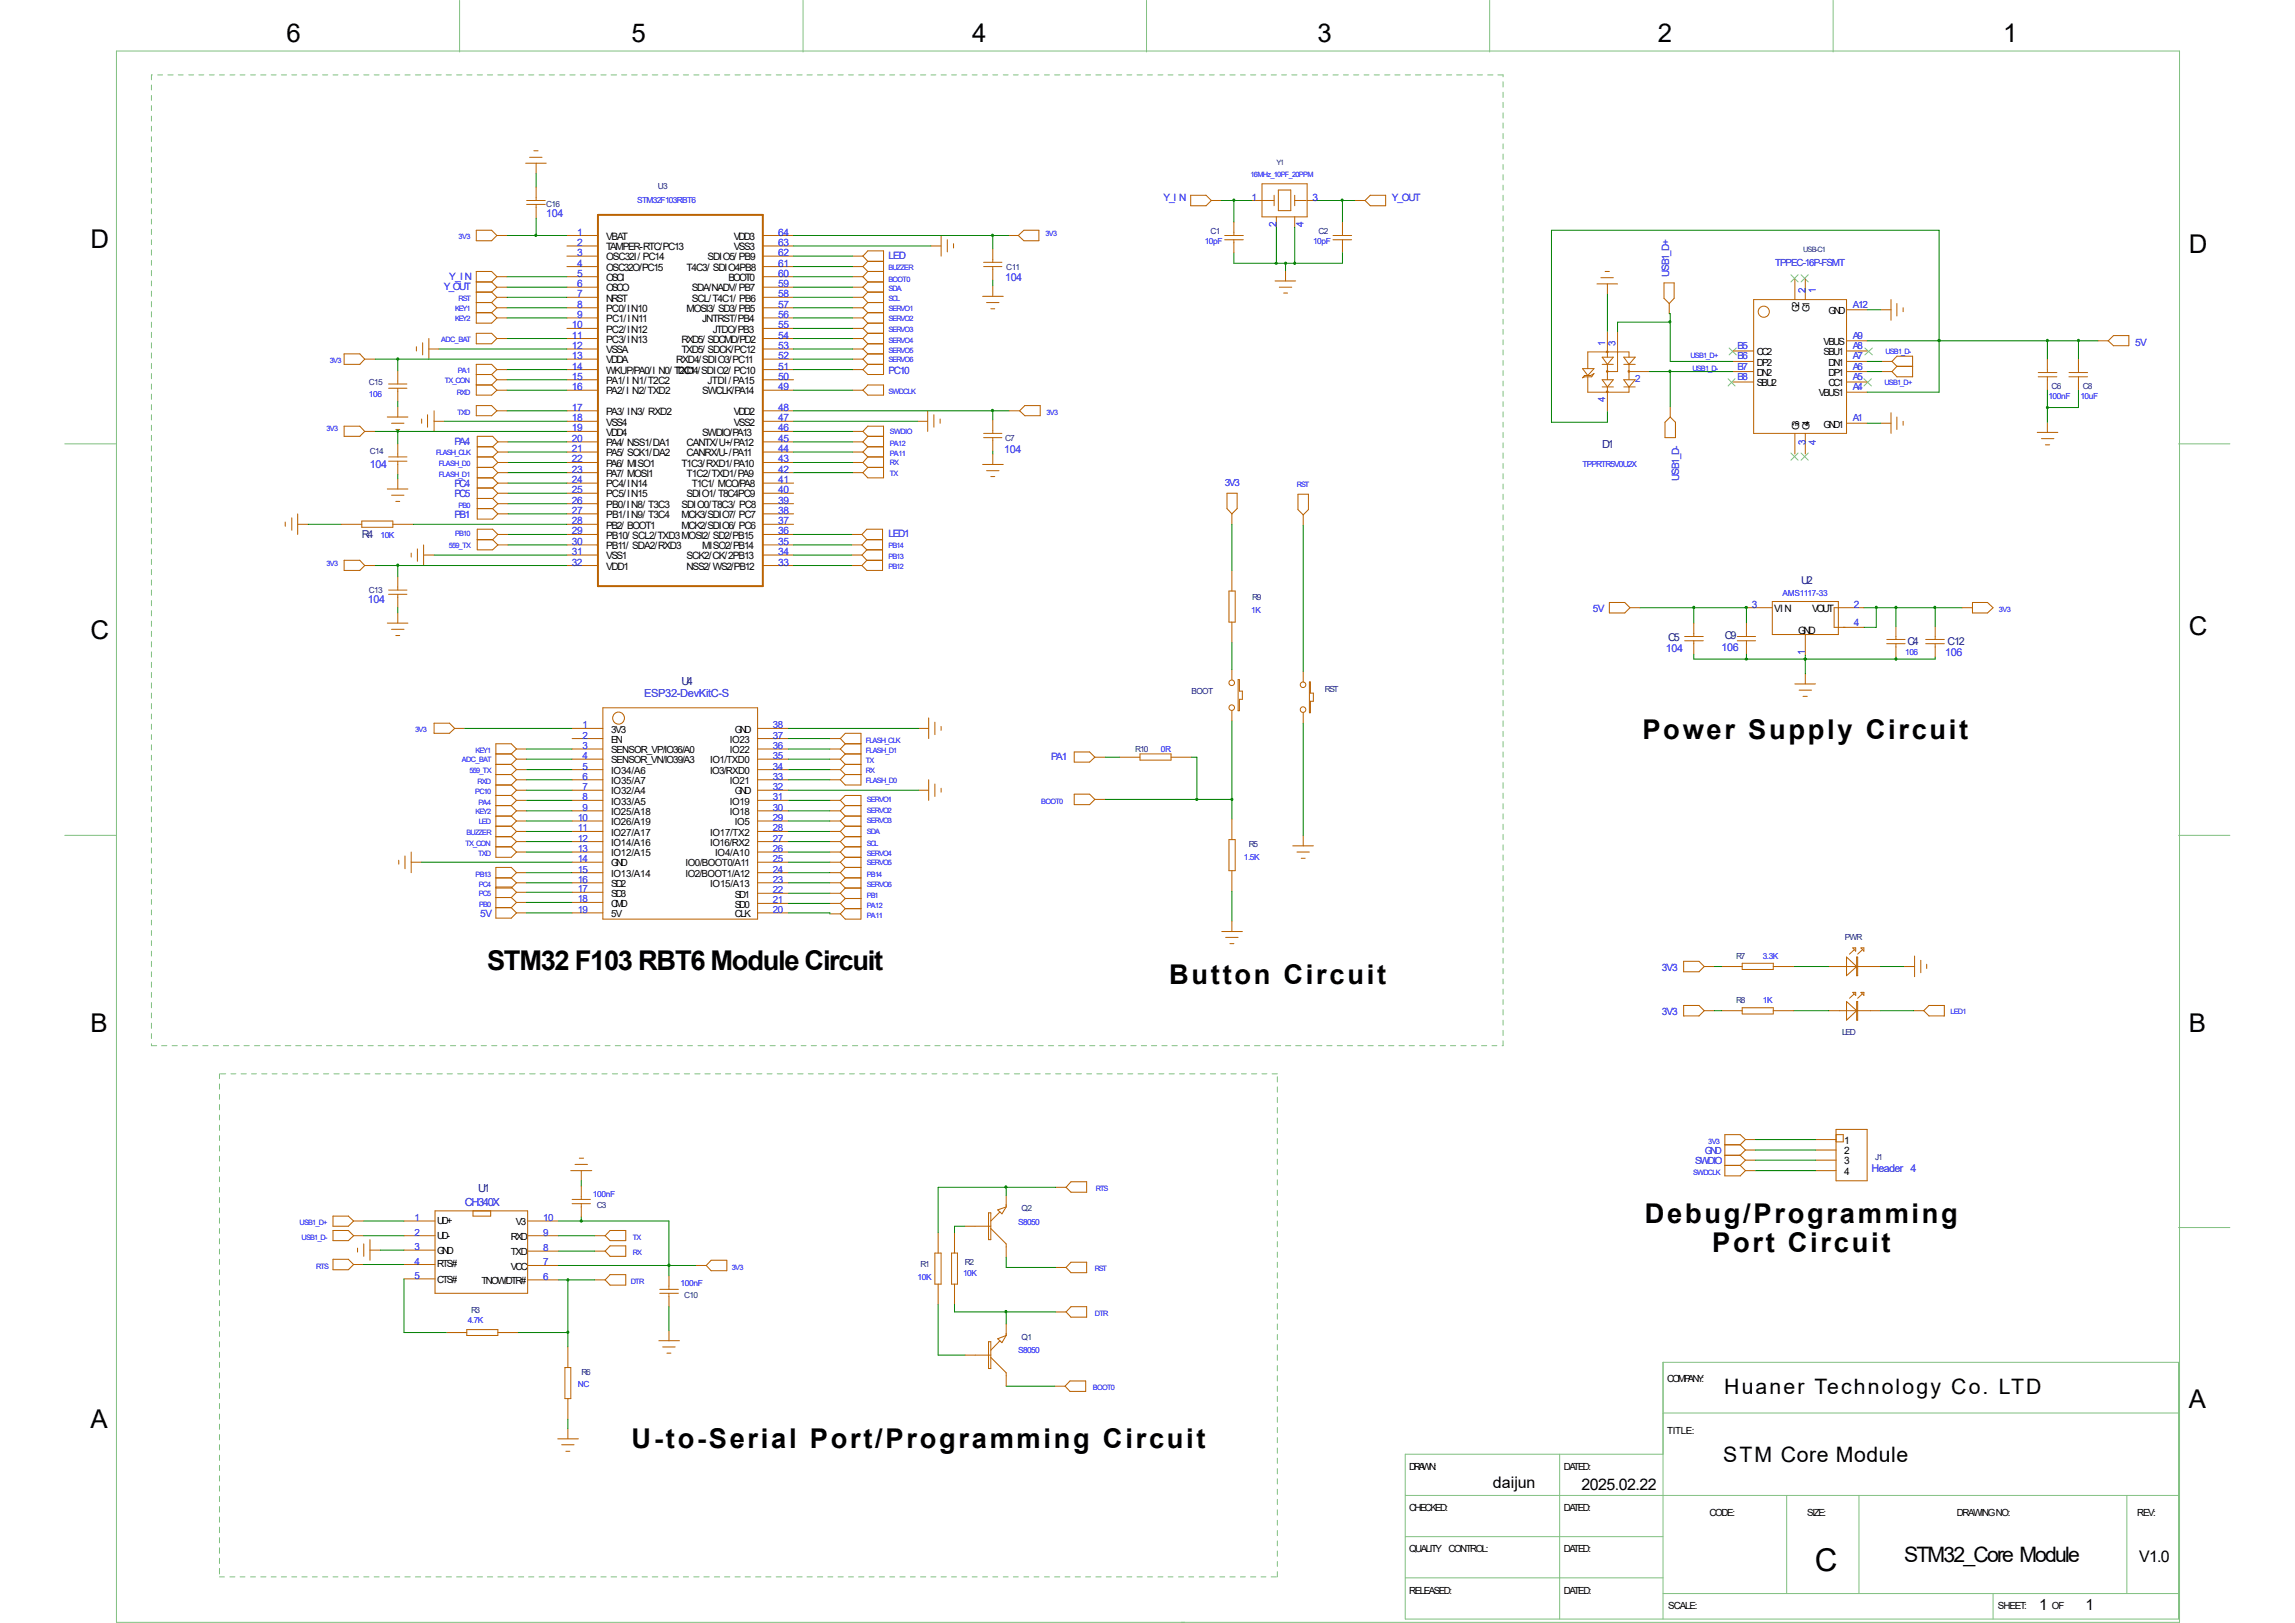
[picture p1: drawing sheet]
<svg xmlns="http://www.w3.org/2000/svg" width="297mm" height="210mm" viewBox="0 0 297 210" stroke-linecap="round" stroke-linejoin="round" font-family="sans-serif">
<defs><g id="words">
<text font-size="4.1" x="234.9" y="203.3">C</text>
<g font-size="3.5">
<text x="212.6" y="95.7">Power Supply Circuit</text>
<text x="63" y="125.5">STM32 F103 RBT6 Module Circuit</text>
<text x="151.3" y="127.4">Button Circuit</text>
<text x="212.9" y="158.3">Debug/Programming</text>
<text x="221.6" y="162">Port Circuit</text>
<text x="81.7" y="187.5">U-to-Serial Port/Programming Circuit</text>
</g>
<g font-size="3.3">
<text x="37.1" y="5.4">6</text>
<text x="81.7" y="5.4">5</text>
<text x="125.8" y="5.4">4</text>
<text x="170.5" y="5.4">3</text>
<text x="214.6" y="5.4">2</text>
<text x="259.2" y="5.4">1</text>
<text x="11.7" y="32.1">D</text>
<text x="283.3" y="32.7">D</text>
<text x="11.7" y="82.8">C</text>
<text x="283.3" y="82.1">C</text>
<text x="11.7" y="133.5">B</text>
<text x="283.3" y="133.5">B</text>
<text x="11.7" y="184.9">A</text>
<text x="283.3" y="182.2">A</text>
</g>
<g font-size="2.8">
<text x="223.1" y="180.5">Huaner Technology Co. LTD</text>
<text x="223" y="189.2">STM Core Module</text>
<text x="246.4" y="202.1">STM32_Core Module</text>
</g>
<g font-size="2.1">
<text x="193.2" y="192.6">daĳun</text>
<text x="204.7" y="192.9">2025.02.22</text>
<text x="276.9" y="202.2">V1.0</text>
</g>
<g font-size="2">
<text x="263.9" y="208.4">1</text>
<text x="269.9" y="208.4">1</text>
</g>
<g font-size="1.4" fill="#00f">
<text x="70.7" y="28.1">104</text>
<text x="130.1" y="36.4">104</text>
<text x="130" y="58.6">104</text>
<text x="47.9" y="60.6">104</text>
<text x="47.6" y="78.1">104</text>
<text x="215.6" y="84.4">104</text>
<text x="222.8" y="84.2">106</text>
<text x="251.8" y="84.9">106</text>
<text x="83.4" y="90.3">ESP32-DevKitC-S</text>
<text x="242.2" y="151.6">Header 4</text>
<text x="60.2" y="156">CH340X</text>
</g>
<g font-size="1.4" fill="#004080">
<text x="207.3" y="58">D1</text>
<text x="46.8" y="69.7">R4</text>
<text x="233.1" y="75.6">U2</text>
<text x="215.9" y="82.9">C5</text>
<text x="223.2" y="82.8">C9</text>
<text x="246.8" y="83.5">C4</text>
<text x="252.1" y="83.5">C12</text>
<text x="88.2" y="88.6">U4</text>
<text x="61.9" y="154.3">U1</text>
</g>
<g font-size="1.3" fill="#00f">
<text x="150.6" y="26">Y_I N</text>
<text x="162" y="26">1</text>
<text x="165.2" y="29.4" transform="rotate(-90 165.2 29.4)">2</text>
<text x="168.7" y="29.4" transform="rotate(-90 168.7 29.4)">4</text>
<text x="169.8" y="26">3</text>
<text x="180.1" y="26">Y_OUT</text>
<text x="74.7" y="30.5">1</text>
<text x="74.7" y="31.8">2</text>
<text x="74.7" y="33.1">3</text>
<text x="74.7" y="34.5">4</text>
<text x="74.7" y="35.8">5</text>
<text x="100.7" y="35.8">60</text>
<text x="100.7" y="34.5">61</text>
<text x="100.7" y="33.1">62</text>
<text x="100.7" y="31.8">63</text>
<text x="100.7" y="30.5">64</text>
<text x="115" y="33.6">LED</text>
<text x="216" y="35.8" transform="rotate(-90 216 35.8)">USB1_D+</text>
<text x="229.7" y="34.4">TPPEC-16P-FSMT</text>
<text x="57.4" y="37.5">Y_OUT</text>
<text x="58.1" y="36.2">Y_I N</text>
<text x="74.7" y="37.2">6</text>
<text x="74.7" y="38.5">7</text>
<text x="74.7" y="39.8">8</text>
<text x="74.7" y="41.1">9</text>
<text x="100.7" y="41.1">56</text>
<text x="100.7" y="39.8">57</text>
<text x="100.7" y="38.5">58</text>
<text x="100.7" y="37.2">59</text>
<text x="233.7" y="37.9" transform="rotate(-90 233.7 37.9)">2</text>
<text x="235" y="37.9" transform="rotate(-90 235 37.9)">1</text>
<text x="239.8" y="39.8">A12</text>
<text x="74" y="42.5">10</text>
<text x="74" y="43.8">11</text>
<text x="74" y="45.2">12</text>
<text x="74" y="46.5">13</text>
<text x="74" y="47.8">14</text>
<text x="100.7" y="47.8">51</text>
<text x="100.7" y="46.5">52</text>
<text x="100.7" y="45.2">53</text>
<text x="100.7" y="43.8">54</text>
<text x="100.7" y="42.5">55</text>
<text x="207.7" y="44.7" transform="rotate(-90 207.7 44.7)">1</text>
<text x="209.1" y="44.7" transform="rotate(-90 209.1 44.7)">3</text>
<text x="224.9" y="45.2">B5</text>
<text x="224.9" y="46.5">B6</text>
<text x="224.9" y="47.8">B7</text>
<text x="239.8" y="43.8">A9</text>
<text x="239.8" y="45.2">A8</text>
<text x="239.8" y="46.5">A7</text>
<text x="239.8" y="47.8">A6</text>
<text x="276.3" y="44.7">5V</text>
<text x="74" y="49.1">15</text>
<text x="74" y="50.5">16</text>
<text x="74" y="53.2">17</text>
<text x="100.7" y="53.2">48</text>
<text x="100.7" y="50.5">49</text>
<text x="100.7" y="49.1">50</text>
<text x="115" y="48.3">PC10</text>
<text x="207.7" y="52.1" transform="rotate(-90 207.7 52.1)">4</text>
<text x="211.6" y="49.4">2</text>
<text x="224.9" y="49.1">B8</text>
<text x="239.8" y="49.1">A5</text>
<text x="239.8" y="50.5">A4</text>
<text x="58.8" y="57.6">PA4</text>
<text x="74" y="54.5">18</text>
<text x="74" y="55.8">19</text>
<text x="74" y="57.2">20</text>
<text x="74" y="58.5">21</text>
<text x="74" y="59.9">22</text>
<text x="100.7" y="59.9">43</text>
<text x="100.7" y="58.5">44</text>
<text x="100.7" y="57.2">45</text>
<text x="100.7" y="55.8">46</text>
<text x="100.7" y="54.5">47</text>
<text x="233.7" y="57.5" transform="rotate(-90 233.7 57.5)">3</text>
<text x="235" y="57.5" transform="rotate(-90 235 57.5)">4</text>
<text x="239.8" y="54.5">A1</text>
<text x="58.8" y="63">PC4</text>
<text x="58.8" y="64.3">PC5</text>
<text x="74" y="61.2">23</text>
<text x="74" y="62.5">24</text>
<text x="74" y="63.8">25</text>
<text x="74" y="65.2">26</text>
<text x="100.7" y="65.2">39</text>
<text x="100.7" y="63.8">40</text>
<text x="100.7" y="62.5">41</text>
<text x="100.7" y="61.2">42</text>
<text x="158.5" y="62.9">3V3</text>
<text x="217.3" y="62.2" transform="rotate(-90 217.3 62.2)">USB1_D-</text>
<text x="58.8" y="67">PB1</text>
<text x="74" y="66.5">27</text>
<text x="74" y="67.9">28</text>
<text x="74" y="69.2">29</text>
<text x="74" y="70.5">30</text>
<text x="74" y="71.8">31</text>
<text x="100.7" y="71.8">34</text>
<text x="100.7" y="70.5">35</text>
<text x="100.7" y="69.2">36</text>
<text x="100.7" y="67.9">37</text>
<text x="100.7" y="66.5">38</text>
<text x="115" y="69.6">LED1</text>
<text x="74" y="73.2">32</text>
<text x="100.7" y="73.2">33</text>
<text x="206.1" y="79.2">5V</text>
<text x="226.7" y="78.7">3</text>
<text x="239.9" y="78.7">2</text>
<text x="239.9" y="81.1">4</text>
<text x="233.6" y="84.8" transform="rotate(-90 233.6 84.8)">1</text>
<text x="75.4" y="95.6">2</text>
<text x="75.4" y="94.3">1</text>
<text x="100" y="95.6">37</text>
<text x="100" y="94.3">38</text>
<text x="75.4" y="96.9">3</text>
<text x="75.4" y="98.3">4</text>
<text x="75.4" y="99.6">5</text>
<text x="75.4" y="100.9">6</text>
<text x="100" y="100.9">33</text>
<text x="100" y="99.6">34</text>
<text x="100" y="98.3">35</text>
<text x="100" y="96.9">36</text>
<text x="136.1" y="98.4">PA1</text>
<text x="74.8" y="106.3">10</text>
<text x="74.8" y="107.6">11</text>
<text x="75.4" y="102.3">7</text>
<text x="75.4" y="103.6">8</text>
<text x="75.4" y="104.9">9</text>
<text x="100" y="107.6">28</text>
<text x="100" y="106.3">29</text>
<text x="100" y="104.9">30</text>
<text x="100" y="103.6">31</text>
<text x="100" y="102.3">32</text>
<text x="74.8" y="108.9">12</text>
<text x="74.8" y="110.3">13</text>
<text x="74.8" y="112.9">15</text>
<text x="74.8" y="111.6">14</text>
<text x="100" y="112.9">24</text>
<text x="100" y="110.3">26</text>
<text x="100" y="108.9">27</text>
<text x="100" y="111.6">25</text>
<text x="62.1" y="118.7">5V</text>
<text x="74.8" y="114.3">16</text>
<text x="74.8" y="115.5">17</text>
<text x="74.8" y="116.8">18</text>
<text x="74.8" y="118.2">19</text>
<text x="100" y="116.9">21</text>
<text x="100" y="118.2">20</text>
<text x="100" y="114.3">23</text>
<text x="100" y="115.6">22</text>
<text x="215.1" y="125.6">3V3</text>
<text x="215.1" y="131.4">3V3</text>
<text x="220.6" y="149.4">GND</text>
<text x="219.4" y="150.7">SWDIO</text>
<text x="53.6" y="158">1</text>
<text x="53.6" y="159.9">2</text>
<text x="53.6" y="161.8">3</text>
<text x="70.3" y="161.9">8</text>
<text x="70.3" y="159.9">9</text>
<text x="70.3" y="158">10</text>
<text x="53.6" y="163.7">4</text>
<text x="53.6" y="165.5">5</text>
<text x="70.3" y="165.7">6</text>
<text x="70.3" y="163.8">7</text>
</g>
<g font-size="1.3">
<text x="78.4" y="31">VBAT</text>
<text x="78.4" y="32.4">TAMPER- RTC/ PC13</text>
<text x="78.4" y="33.7">OSC32I / PC14</text>
<text x="78.4" y="35.1">OSC32O/ PC15</text>
<text x="88.9" y="35.1">T4C3/ SDI O4PB8</text>
<text x="91.6" y="33.7">SDI O5/ PB9</text>
<text x="95" y="32.4">VSS3</text>
<text x="95" y="31">VDD3</text>
<text x="78.4" y="36.4">OSCI</text>
<text x="78.4" y="37.7">OSCO</text>
<text x="78.4" y="39">NRST</text>
<text x="78.4" y="40.4">PC0/ I N10</text>
<text x="78.4" y="41.7">PC1/ I N11</text>
<text x="88.9" y="40.4">MOSI 3/ SD3/ PB5</text>
<text x="89.5" y="39">SCL/ T4C1/ PB6</text>
<text x="89.5" y="37.7">SDA/ NADV/ PB7</text>
<text x="90.9" y="41.7">JNTRST/ PB4</text>
<text x="94.3" y="36.4">BOOT0</text>
<text x="232.8" y="40.4" transform="rotate(-90 232.8 40.4)">G2</text>
<text x="234.2" y="40.4" transform="rotate(-90 234.2 40.4)">G1</text>
<text x="236.6" y="40.6">GND</text>
<text x="78.4" y="43.1">PC2/ I N12</text>
<text x="78.4" y="44.4">PC3/ I N13</text>
<text x="78.4" y="45.7">VSSA</text>
<text x="78.4" y="47">VDDA</text>
<text x="87.5" y="47">RXD4/ SDI O3/ PC11</text>
<text x="88.2" y="45.7">TXD5/ SDCK/ PC12</text>
<text x="88.2" y="44.4">RXD5/ SDCMD/ PD2</text>
<text x="92.2" y="43.1">JTDO/ PB3</text>
<text x="227.4" y="46">CC2</text>
<text x="227.4" y="47.3">DP2</text>
<text x="236" y="44.7">VBUS</text>
<text x="236" y="46">SBU1</text>
<text x="236.6" y="47.3">DN1</text>
<text x="78.4" y="48.4">WKUP/ PA0/ I N0/ T2C1</text>
<text x="78.4" y="49.7">PA1/ I N1/ T2C2</text>
<text x="78.4" y="51.1">PA2/ I N2/ TXD2</text>
<text x="78.4" y="53.7">PA3/ I N3/ RXD2</text>
<text x="87.5" y="48.4">TXD4/ SDI O2/ PC10</text>
<text x="90.9" y="51.1">SWCLK/ PA14</text>
<text x="91.6" y="49.7">JTDI / PA15</text>
<text x="95" y="53.7">VDD2</text>
<text x="227.4" y="48.6">DN2</text>
<text x="227.4" y="50">SBU2</text>
<text x="235.4" y="51.3">VBUS1</text>
<text x="236.6" y="48.6">DP1</text>
<text x="236.6" y="50">CC1</text>
<text x="78.4" y="55.1">VSS4</text>
<text x="78.4" y="56.4">VDD4</text>
<text x="78.4" y="57.7">PA4/ NSS1/ DA1</text>
<text x="78.4" y="59.1">PA5/ SCK1/ DA2</text>
<text x="88.9" y="59.1">CANRX/ U- / PA11</text>
<text x="88.9" y="57.7">CANTX/ U+/ PA12</text>
<text x="90.9" y="56.4">SWDI O/ PA13</text>
<text x="95" y="55.1">VSS2</text>
<text x="232.8" y="55.7" transform="rotate(-90 232.8 55.7)">G3</text>
<text x="234.2" y="55.7" transform="rotate(-90 234.2 55.7)">G4</text>
<text x="236" y="55.3">GND1</text>
<text x="78.4" y="60.4">PA6/ MI SO1</text>
<text x="78.4" y="61.7">PA7/ MOSI 1</text>
<text x="78.4" y="63.1">PC4/ I N14</text>
<text x="78.4" y="64.4">PC5/ I N15</text>
<text x="78.4" y="65.7">PB0/ I N8/ T3C3</text>
<text x="88.2" y="65.7">SDI O0/ T8C3/ PC8</text>
<text x="88.2" y="60.4">T1C3/ RXD1/ PA10</text>
<text x="88.9" y="64.4">SDI O1/ T8C4PC9</text>
<text x="88.9" y="61.7">T1C2/ TXD1/ PA9</text>
<text x="89.5" y="63.1">T1C1/ MCO/ PA8</text>
<text x="78.4" y="67.1">PB1/ I N9/ T3C4</text>
<text x="78.4" y="68.4">PB2/ BOOT1</text>
<text x="78.4" y="69.7">PB10/ SCL2/ TXD3MOSI 2/ SD2/ PB15</text>
<text x="78.4" y="71.1">PB11/ SDA2/ RXD3</text>
<text x="88.2" y="68.4">MCK2/ SDI O6/ PC6</text>
<text x="88.2" y="67.1">MCK3/ SDI O7/ PC7</text>
<text x="90.9" y="71.1">MI SO2/ PB14</text>
<text x="78.4" y="72.4">VSS1</text>
<text x="78.4" y="73.7">VDD1</text>
<text x="88.9" y="72.4">SCK2/ CK/ 2PB13</text>
<text x="88.9" y="73.7">NSS2/ WS2/ PB12</text>
<text x="229.6" y="79.2">VI N</text>
<text x="232.7" y="82">GND</text>
<text x="234.5" y="79.2">VOUT</text>
<text x="79.1" y="94.8">3V3</text>
<text x="95.1" y="94.8">GND</text>
<text x="79.1" y="96.1">EN</text>
<text x="79.1" y="97.5">SENSOR_VP/IO36/A0</text>
<text x="79.1" y="98.8">SENSOR_VN/IO39/A3</text>
<text x="79.1" y="100.2">IO34/A6</text>
<text x="79.1" y="101.5">IO35/A7</text>
<text x="91.9" y="100.2">IO3/RXD0</text>
<text x="91.9" y="98.8">IO1/TXD0</text>
<text x="94.4" y="101.5">IO21</text>
<text x="94.4" y="97.5">IO22</text>
<text x="94.4" y="96.1">IO23</text>
<text x="79.1" y="102.8">IO32/A4</text>
<text x="79.1" y="104.1">IO33/A5</text>
<text x="79.1" y="105.5">IO25/A18</text>
<text x="79.1" y="106.8">IO26/A19</text>
<text x="94.4" y="105.5">IO18</text>
<text x="94.4" y="104.1">IO19</text>
<text x="95.1" y="106.8">IO5</text>
<text x="95.1" y="102.8">GND</text>
<text x="79.1" y="108.2">IO27/A17</text>
<text x="79.1" y="109.5">IO14/A16</text>
<text x="79.1" y="110.8">IO12/A15</text>
<text x="79.1" y="113.5">IO13/A14</text>
<text x="79.1" y="112.1">GND</text>
<text x="88.7" y="113.5">IO2/BOOT1/A12</text>
<text x="88.7" y="112.1">IO0/BOOT0/A11</text>
<text x="91.9" y="109.5">IO16/RX2</text>
<text x="91.9" y="108.2">IO17/TX2</text>
<text x="92.5" y="110.8">IO4/A10</text>
<text x="79.1" y="114.8">SD2</text>
<text x="79.1" y="116">SD3</text>
<text x="79.1" y="117.3">CMD</text>
<text x="79.1" y="118.7">5V</text>
<text x="91.9" y="114.8">IO15/A13</text>
<text x="95.1" y="117.5">SD0</text>
<text x="95.1" y="118.7">CLK</text>
<text x="95.1" y="116.2">SD1</text>
<text x="238.7" y="148">1</text>
<text x="238.7" y="149.4">2</text>
<text x="238.7" y="150.7">3</text>
<text x="238.7" y="152.1">4</text>
<text x="56.6" y="158.5">UD+</text>
<text x="56.6" y="160.3">UD-</text>
<text x="66.1" y="160.5">RXD</text>
<text x="66.8" y="158.6">V3</text>
<text x="56.6" y="162.3">GND</text>
<text x="56.6" y="164">RTS#</text>
<text x="56.6" y="166.1">CTS#</text>
<text x="62.3" y="166.2">TNOW/DTR#</text>
<text x="66.1" y="164.3">VCC</text>
<text x="66.1" y="162.5">TXD</text>
<text x="215.8" y="178.9">COMPANY:</text>
<text x="215.8" y="185.5">TITLE:</text>
<text x="182.4" y="190.2">DRAWN:</text>
<text x="202.4" y="190.2">DATED:</text>
<text x="182.4" y="195.5">CHECKED:</text>
<text x="202.4" y="195.5">DATED:</text>
<text x="221.2" y="196.2">CODE:</text>
<text x="233.9" y="196.2">SIZE:</text>
<text x="253.2" y="196.2">DRAWING NO:</text>
<text x="276.6" y="196.2">REV:</text>
<text x="182.4" y="200.9">QUALITY CONTROL:</text>
<text x="202.4" y="200.9">DATED:</text>
<text x="182.4" y="206.2">RELEASED:</text>
<text x="202.4" y="206.2">DATED:</text>
<text x="215.9" y="208.2">SCALE:</text>
<text x="258.6" y="208.2">SHEET:</text>
<text x="265.6" y="208.2">OF</text>
</g>
<g font-size="1.1" fill="#004080">
<text x="70.7" y="26.8">C16</text>
<text x="85.1" y="24.5">U3</text>
<text x="130.2" y="34.9">C11</text>
<text x="156.7" y="30.3">C1</text>
<text x="170.6" y="30.3">C2</text>
<text x="47.8" y="49.9">C15</text>
<text x="265.5" y="50.4">C6</text>
<text x="269.5" y="50.4">C8</text>
<text x="47.9" y="58.8">C14</text>
<text x="130.1" y="57">C7</text>
<text x="47.8" y="76.8">C13</text>
<text x="162.1" y="77.6">R9</text>
<text x="154.2" y="89.8">BOOT</text>
<text x="171.4" y="89.5">RST</text>
<text x="146.9" y="97.3">R10</text>
<text x="161.6" y="109.6">R5</text>
<text x="224.7" y="124.2">R7</text>
<text x="238.8" y="121.7">PWR</text>
<text x="224.7" y="129.9">R8</text>
<text x="238.4" y="133.9">LED</text>
<text x="242.7" y="150.2">J1</text>
<text x="77.3" y="156.4">C3</text>
<text x="132.2" y="156.8">Q2</text>
<text x="88.6" y="168">C10</text>
<text x="119.1" y="164">R1</text>
<text x="124.9" y="163.7">R2</text>
<text x="61" y="169.9">R3</text>
<text x="132.2" y="173.4">Q1</text>
<text x="75.3" y="178">R6</text>
</g>
<g font-size="1.1" fill="#00f">
<text x="82.5" y="26.3">STM32F103RBT6</text>
<text x="155.9" y="31.6">10pF</text>
<text x="169.9" y="31.6">10pF</text>
<text x="47.8" y="51.4">106</text>
<text x="265.1" y="51.7">100nF</text>
<text x="269.2" y="51.7">10uF</text>
<text x="204.8" y="60.5">TPPRTR5V0U2X</text>
<text x="49.2" y="69.7">10K</text>
<text x="230.7" y="77.2">AMS1117-33</text>
<text x="161.9" y="79.4">1K</text>
<text x="246.5" y="84.8">106</text>
<text x="150.2" y="97.3">0R</text>
<text x="161" y="111.3">1.5K</text>
<text x="228.1" y="124.2">3.3K</text>
<text x="228.1" y="129.9">1K</text>
<text x="76.7" y="154.9">100nF</text>
<text x="131.8" y="158.5">S8050</text>
<text x="88.1" y="166.5">100nF</text>
<text x="118.7" y="165.7">10K</text>
<text x="124.6" y="165.2">10K</text>
<text x="60.5" y="171.2">4.7K</text>
<text x="74.8" y="179.6">NC</text>
<text x="131.8" y="175.2">S8050</text>
</g>
<g font-size="1" fill="#00f">
<text x="161.8" y="22.9">16MHz_10PF_20PPM</text>
<text x="59.4" y="30.9">3V3</text>
<text x="115" y="34.9">BUZZER</text>
<text x="135.3" y="30.5">3V3</text>
<text x="58.9" y="40.2">KEY1</text>
<text x="58.9" y="41.6">KEY2</text>
<text x="59.4" y="38.9">RST</text>
<text x="115" y="40.2">SERVO1</text>
<text x="115" y="41.6">SERVO2</text>
<text x="115" y="36.5">BOOT0</text>
<text x="115" y="37.7">SDA</text>
<text x="115" y="38.9">SCL</text>
<text x="42.7" y="47">3V3</text>
<text x="57.1" y="44.2">ADC_BAT</text>
<text x="115" y="46.9">SERVO6</text>
<text x="115" y="45.7">SERVO5</text>
<text x="115" y="44.4">SERVO4</text>
<text x="115" y="43">SERVO3</text>
<text x="218.8" y="46.4">USB1_D+</text>
<text x="219" y="48">USB1_D-</text>
<text x="244" y="45.8">USB1_D-</text>
<text x="57.6" y="49.6">TX_CON</text>
<text x="59.1" y="51.1">RXD</text>
<text x="59.2" y="53.7">TXD</text>
<text x="59.3" y="48.2">PA1</text>
<text x="115" y="51">SWDCLK</text>
<text x="135.4" y="53.7">3V3</text>
<text x="243.9" y="49.8">USB1_D+</text>
<text x="42.2" y="55.8">3V3</text>
<text x="56.4" y="58.9">FLASH_CLK</text>
<text x="115.1" y="56.2">SWDIO</text>
<text x="115.1" y="57.7">PA12</text>
<text x="115.1" y="59">PA11</text>
<text x="56.8" y="60.4">FLASH_D0</text>
<text x="56.8" y="61.7">FLASH_D1</text>
<text x="59.4" y="65.7">PB0</text>
<text x="115.1" y="61.6">TX</text>
<text x="115.1" y="60.2">RX</text>
<text x="167.9" y="63">RST</text>
<text x="58.1" y="70.9">559_TX</text>
<text x="58.9" y="69.4">PB10</text>
<text x="115" y="70.9">PB14</text>
<text x="42.2" y="73.2">3V3</text>
<text x="115" y="73.7">PB12</text>
<text x="115" y="72.4">PB13</text>
<text x="258.7" y="79.2">3V3</text>
<text x="53.7" y="94.8">3V3</text>
<text x="59.8" y="98.6">ADC_BAT</text>
<text x="60.7" y="100">559_TX</text>
<text x="61.6" y="97.5">KEY1</text>
<text x="61.8" y="101.5">RXD</text>
<text x="112.1" y="101.3">FLASH_D0</text>
<text x="112.1" y="96.1">FLASH_CLK</text>
<text x="112.1" y="97.5">FLASH_D1</text>
<text x="112.1" y="98.8">TX</text>
<text x="112.1" y="100">RX</text>
<text x="61.5" y="102.8">PC10</text>
<text x="61.6" y="105.3">KEY2</text>
<text x="61.9" y="104.1">PA4</text>
<text x="62" y="106.7">LED</text>
<text x="112.2" y="108">SDA</text>
<text x="112.2" y="106.5">SERVO3</text>
<text x="112.2" y="105.2">SERVO2</text>
<text x="112.2" y="103.8">SERVO1</text>
<text x="134.7" y="104">BOOT0</text>
<text x="60.2" y="109.5">TX_CON</text>
<text x="60.4" y="108.1">BUZZER</text>
<text x="61.6" y="113.5">PB13</text>
<text x="61.9" y="110.8">TXD</text>
<text x="112.2" y="109.5">SCL</text>
<text x="112.2" y="110.8">SERVO4</text>
<text x="112.2" y="112">SERVO5</text>
<text x="112.2" y="113.5">PB14</text>
<text x="62" y="116">PC5</text>
<text x="62" y="114.8">PC4</text>
<text x="62" y="117.3">PB0</text>
<text x="112.2" y="114.8">SERVO6</text>
<text x="112.2" y="116.2">PB1</text>
<text x="112.2" y="117.5">PA12</text>
<text x="112.2" y="118.8">PA11</text>
<text x="252.4" y="131.2">LED1</text>
<text x="221.1" y="148">3V3</text>
<text x="141.8" y="154.2">RTS</text>
<text x="219.1" y="152.1">SWDCLK</text>
<text x="38.8" y="158.6">USB1_D+</text>
<text x="39" y="160.4">USB1_D-</text>
<text x="81.9" y="160.4">TX</text>
<text x="40.9" y="164.2">RTS</text>
<text x="81.6" y="166.2">DTR</text>
<text x="81.9" y="162.4">RX</text>
<text x="94.7" y="164.3">3V3</text>
<text x="141.7" y="164.5">RST</text>
<text x="141.7" y="170.3">DTR</text>
<text x="141.4" y="180">BOOT0</text>
</g>
<g font-size="1" fill="#004080">
<text x="165.2" y="21.3">Y1</text>
<text x="233.3" y="32.6">USB-C1</text>
</g>
</g></defs>
<g fill="none" stroke="#81c081" stroke-width=".13">
<path d="M15.1 6.6h267v203.4h-267zM19.6 11v.6M19.6 12.4v.6M19.6 13.7v.6M19.6 15v.7M19.6 16.3v.7M19.6 17.7v.6M19.6 19v.7M19.7 9.7h-.1v.6M20.4 9.7h.6M21.7 9.7h.7M23.1 9.7h.6"/>
<path d="M24.4 9.7h.7M25.7 9.7h.7M27.1 9.7h.6M28.4 9.7h.6M29.8 9.7h.6M31.1 9.7h.6M32.4 9.7h.7M33.7 9.7h.7M35.1 9.7h.6M36.4 9.7h.7M37.8 9.7h.6M39.1 9.7h.7"/>
<path d="M40.4 9.7h.7M41.7 9.7h.7M43.1 9.7h.6M44.4 9.7h.7M45.8 9.7h.6M47.1 9.7h.7M48.4 9.7h.7M49.7 9.7h.7M51.1 9.7h.6M52.4 9.7h.7M53.8 9.7h.6M55.1 9.7h.7"/>
<path d="M56.4 9.7h.7M57.7 9.7h.7M59.1 9.7h.7M59.5 0v6.7M60.4 9.7h.7M61.8 9.7h.6M63.1 9.7h.7M64.4 9.7h.7M65.7 9.7h.7M67.1 9.7h.7M68.4 9.7h.7M69.8 9.7h.6"/>
<path d="M71.1 9.7h.7M72.4 9.7h.7M73.7 9.7h.7M75.1 9.7h.7M76.4 9.7h.7M77.8 9.7h.6M79.1 9.7h.7M80.4 9.7h.7M81.7 9.7h.8M83.1 9.7h.7M84.4 9.7h.7M85.8 9.7h.6"/>
<path d="M87.1 9.7h.7M88.4 9.7h.7M89.8 9.7h.7M91.1 9.7h.7M92.5 9.7h.6M93.8 9.7h.6M95.1 9.7h.7M96.4 9.7h.7M97.8 9.7h.7M99.1 9.7h.7M100.5 9.7h.6M101.8 9.7h.6"/>
<path d="M103.1 9.7h.7M103.9 0v6.7M104.4 9.7h.7M105.8 9.7h.7M107.1 9.7h.7M108.5 9.7h.6M109.8 9.7h.6M111.1 9.7h.7M112.5 9.7h.6M113.8 9.7h.7M115.1 9.7h.7M116.5 9.7h.6"/>
<path d="M117.8 9.7h.6M119.1 9.7h.7M120.5 9.7h.6M121.8 9.7h.7M123.1 9.7h.7M124.5 9.7h.6M125.8 9.7h.6M127.2 9.7h.6M128.5 9.7h.6M129.8 9.7h.7M131.1 9.7h.7M132.5 9.7h.6"/>
<path d="M133.8 9.7h.7M135.2 9.7h.6M136.5 9.7h.7M137.8 9.7h.7M139.1 9.7h.7M140.5 9.7h.6M141.8 9.7h.7M143.2 9.7h.6M144.5 9.7h.7M145.8 9.7h.7M147.2 9.7h.6M148.4 0v6.7"/>
<path d="M148.5 9.7h.6M149.9 9.7h.6M151.2 9.7h.6M152.5 9.7h.7M153.8 9.7h.7M155.2 9.7h.6M156.5 9.7h.6M157.9 9.7h.6M159.2 9.7h.7M160.5 9.7h.7M161.8 9.7h.7M163.2 9.7h.6"/>
<path d="M164.5 9.7h.7M165.9 9.7h.6M167.2 9.7h.7M168.5 9.7h.7M169.8 9.7h.7M171.2 9.7h.6M172.5 9.7h.7M173.9 9.7h.6M175.2 9.7h.7M176.5 9.7h.7M177.8 9.7h.7M179.2 9.7h.7"/>
<path d="M180.5 9.7h.7M181.9 9.7h.6M183.2 9.7h.7M184.5 9.7h.7M185.8 9.7h.7M187.2 9.7h.7M188.5 9.7h.7M189.9 9.7h.6M191.2 9.7h.7M192.5 9.7h.7M192.8 0v6.7M193.8 9.7h.7v.2"/>
<path d="M194.5 10.6v.7M194.5 11.9v.7M194.5 13.3v.6M194.5 14.6v.7M194.5 15.9v.7M194.5 17.3v.6M194.5 18.6v.7M194.5 19.9v.7M237.2 0v6.7M19.6 20.4v.6M19.6 21.7v.7M19.6 23v.7"/>
<path d="M19.6 24.3v.7M19.6 25.7v.6M19.6 27v.7M19.6 28.4v.6M19.6 29.7v.7M19.6 31v.7M19.6 32.3v.7M19.6 33.7v.6M19.6 35v.7M19.6 36.4v.6M19.6 37.7v.7M19.6 39v.7"/>
<path d="M194.5 21.3v.6M194.5 22.6v.7M194.5 24v.6M194.5 25.3v.7M194.5 26.6v.7M194.5 27.9v.7M194.5 29.3v.6M194.5 30.6v.7M194.5 32v.6M194.5 33.3v.7M194.5 34.6v.7M194.5 35.9v.7"/>
<path d="M194.5 37.3v.6M194.5 38.6v.7M194.5 40v.6M231.8 35.6l.9 .9M232.7 35.6l-.9 .9M233.1 35.6l.9 .9M234 35.6l-.9 .9M8.4 57.4h6.7M19.6 40.3v.7M19.6 41.7v.7M19.6 43v.7M19.6 44.4v.6"/>
<path d="M19.6 45.7v.7M19.6 47v.7M19.6 48.3v.7M19.6 49.7v.7M19.6 51v.7M19.6 52.4v.6M19.6 53.7v.7M19.6 55v.7M19.6 56.3v.7M19.6 57.7v.7M19.6 59v.7M194.5 41.3v.7"/>
<path d="M194.5 42.6v.7M194.5 44v.6M194.5 45.3v.6M194.5 46.7v.6M194.5 48v.6M194.5 49.3v.7M194.5 50.6v.7M194.5 52v.6M194.5 53.3v.7M194.5 54.7v.6M194.5 56v.6M194.5 57.3v.7"/>
<path d="M194.5 58.6v.7M194.5 60v.6M223.6 49l.9 1M223.8 45l.9 .9M224.5 49l-.9 1M224.7 45l-.9 .9M231.8 58.6l.9 1M232.7 58.6l-.9 1M233.1 58.6l.9 1M234 58.6l-.9 1M241.2 49l1 1M241.3 45l1 .9"/>
<path d="M242.2 49l-1 1M242.3 45l-1 .9M281.9 57.4h6.7M19.6 60.4v.6M19.6 61.7v.7M19.6 63v.7M19.6 64.3v.8M19.6 65.7v.7M19.6 67v.7M19.6 68.4v.6M19.6 69.7v.7M19.6 71v.7"/>
<path d="M19.6 72.4v.7M19.6 73.7v.7M19.6 75.1v.6M19.6 76.4v.6M19.6 77.7v.7M19.6 79v.7M194.5 61.3v.7M194.5 62.7v.6M194.5 64v.6M194.5 65.3v.7M194.5 66.6v.7M194.5 68v.6"/>
<path d="M194.5 69.3v.7M194.5 70.7v.6M194.5 72v.6M194.5 73.3v.7M194.5 74.6v.7M194.5 76v.7M194.5 77.3v.7M194.5 78.7v.6M194.5 80v.6M19.6 80.4v.7M19.6 81.7v.7M19.6 83.1v.6"/>
<path d="M19.6 84.4v.6M19.6 85.7v.7M19.6 87v.7M19.6 88.4v.7M19.6 89.7v.7M19.6 91.1v.6M19.6 92.4v.6M19.6 93.7v.7M19.6 95.1v.6M19.6 96.4v.7M19.6 97.7v.7M19.6 99.1v.6"/>
<path d="M194.5 81.3v.7M194.5 82.6v.7M194.5 84v.7M194.5 85.3v.7M194.5 86.7v.6M194.5 88v.6M194.5 89.3v.7M194.5 90.6v.8M194.5 92v.7M194.5 93.3v.7M194.5 94.7v.6M194.5 96v.7"/>
<path d="M194.5 97.3v.7M194.5 98.6v.8M194.5 100v.7M8.4 108.1h6.7M19.6 100.4v.6M19.6 101.7v.7M19.6 103.1v.6M19.6 104.4v.7M19.6 105.7v.7M19.6 107.1v.6M19.6 108.4v.7M19.6 109.7v.7"/>
<path d="M19.6 111.1v.6M19.6 112.4v.7M19.6 113.7v.7M19.6 115.1v.6M19.6 116.4v.7M19.6 117.8v.6M19.6 119.1v.6M194.5 101.3v.7M194.5 102.7v.6M194.5 104v.7M194.5 105.3v.7M194.5 106.7v.7"/>
<path d="M194.5 108v.7M194.5 109.3v.7M194.5 110.7v.6M194.5 112v.7M194.5 113.3v.7M194.5 114.7v.7M194.5 116v.7M194.5 117.3v.7M194.5 118.7v.6M281.9 108.1h6.7M19.6 120.4v.7M19.6 121.8v.6"/>
<path d="M19.6 123.1v.6M19.6 124.4v.7M19.6 125.8v.6M19.6 127.1v.7M19.6 128.4v.7M19.6 129.8v.6M19.6 131.1v.6M19.6 132.4v.7M19.6 133.8v.6M19.6 135.1v.2h.7M20.9 135.3h.7M22.3 135.3h.6"/>
<path d="M23.6 135.3h.7M24.9 135.3h.7M26.2 135.3h.7M27.6 135.3h.7M28.4 139v.6M28.5 139h.7M28.9 135.3h.7M29.9 139h.6M30.3 135.3h.6M31.2 139h.7M31.6 135.3h.7M32.6 139h.6"/>
<path d="M32.9 135.3h.7M33.9 139h.6M34.2 135.3h.8M35.2 139h.7M35.6 135.3h.7M36.5 139h.7M36.9 135.3h.7M37.9 139h.6M38.3 135.3h.6M39.2 139h.7M39.6 135.3h.7M40.6 139h.6"/>
<path d="M40.9 135.3h.7M41.9 139h.6M42.2 135.3h.8M43.2 139h.7M43.6 135.3h.7M44.5 139h.7M45 135.3h.6M45.9 139h.7M46.3 135.3h.6M47.2 139h.7M47.6 135.3h.7M48.6 139h.6"/>
<path d="M48.9 135.3h.7M49.9 139h.6M50.3 135.3h.7M51.2 139h.7M51.6 135.3h.7M52.5 139h.7M53 135.3h.6M53.9 139h.7M54.3 135.3h.6M55.2 139h.7M55.6 135.3h.7M56.6 139h.6"/>
<path d="M56.9 135.3h.7M57.9 139h.6M58.3 135.3h.7M59.2 139h.7M59.6 135.3h.7M60.5 139h.7M61 135.3h.6M61.9 139h.7M62.3 135.3h.6M63.2 139h.7M63.6 135.3h.7M64.6 139h.6"/>
<path d="M65 135.3h.6M65.9 139h.7M66.3 135.3h.7M67.2 139h.7M67.6 135.3h.7M68.5 139h.8M69 135.3h.6M69.9 139h.7M70.3 135.3h.7M71.2 139h.7M71.6 135.3h.7M72.6 139h.6"/>
<path d="M73 135.3h.6M73.9 139h.7M74.3 135.3h.7M75.2 139h.7M75.6 135.3h.7M76.6 139h.7M77 135.3h.6M77.9 139h.7M78.3 135.3h.7M79.2 139h.7M79.6 135.3h.7M80.6 139h.6"/>
<path d="M81 135.3h.6M81.9 139h.7M82.3 135.3h.7M83.2 139h.7M83.7 135.3h.6M84.6 139h.7M85 135.3h.6M85.9 139h.7M86.3 135.3h.7M87.2 139h.7M87.7 135.3h.6M88.6 139h.6"/>
<path d="M89 135.3h.6M89.9 139h.7M90.3 135.3h.7M91.2 139h.7M91.7 135.3h.6M92.6 139h.7M93 135.3h.6M93.9 139h.7M94.3 135.3h.7M95.2 139h.7M95.7 135.3h.6M96.6 139h.6"/>
<path d="M97 135.3h.7M97.9 139h.7M98.3 135.3h.7M99.3 139h.6M99.7 135.3h.6M100.6 139h.7M101 135.3h.6M101.9 139h.7M102.3 135.3h.7M103.3 139h.6M103.7 135.3h.6M104.6 139h.6"/>
<path d="M105 135.3h.7M105.9 139h.7M106.3 135.3h.7M107.3 139h.6M107.7 135.3h.6M108.6 139h.7M109 135.3h.6M109.9 139h.7M110.3 135.3h.7M111.3 139h.6M111.7 135.3h.6M112.6 139h.6"/>
<path d="M113 135.3h.7M113.9 139h.7M114.3 135.3h.7M115.3 139h.6M115.7 135.3h.6M116.6 139h.7M117 135.3h.7M117.9 139h.7M118.3 135.3h.7M119.3 139h.6M119.7 135.3h.7M120.6 139h.6"/>
<path d="M121 135.3h.7M122 139h.6M122.3 135.3h.7M123.3 139h.6M123.7 135.3h.6M124.6 139h.7M125 135.3h.7M125.9 139h.7M126.3 135.3h.7M127.3 139h.6M127.7 135.3h.7M128.6 139h.7"/>
<path d="M129 135.3h.7M130 139h.6M130.3 135.3h.7M131.3 139h.7M131.7 135.3h.6M132.6 139h.7M133 135.3h.7M133.9 139h.7M134.3 135.3h.7M135.3 139h.6M135.7 135.3h.7M136.6 139h.7"/>
<path d="M137 135.3h.7M138 139h.6M138.3 135.3h.7M139.3 139h.7M139.7 135.3h.7M140.6 139h.7M141 135.3h.7M141.9 139h.7M142.3 135.3h.7M143.3 139h.6M143.7 135.3h.7M144.6 139h.7"/>
<path d="M145 135.3h.7M146 139h.6M146.3 135.3h.7M147.3 139h.7M147.7 135.3h.7M148.6 139h.7M149 135.3h.7M150 139h.6M150.4 135.3h.6M151.3 139h.7M151.7 135.3h.7M152.7 139h.6"/>
<path d="M153 135.3h.7M154 139h.6M154.3 135.3h.7M155.3 139h.7M155.7 135.3h.7M156.6 139h.7M157 135.3h.7M158 139h.6M158.4 135.3h.6M159.3 139h.7M159.7 135.3h.7M160.7 139h.6"/>
<path d="M161 135.3h.7M162 139h.6M162.3 135.3h.8M163.3 139h.7M163.7 135.3h.7M164.6 139h.7M165 135.3h.7M165.3 139.4v.6M166.4 135.3h.6M167.7 135.3h.7M169 135.3h.7M170.4 135.3h.7"/>
<path d="M171.7 135.3h.7M173.1 135.3h.6M174.4 135.3h.6M175.7 135.3h.7M177 135.3h.7M178.4 135.3h.7M179.7 135.3h.7M181.1 135.3h.6M182.4 135.3h.6M183.7 135.3h.7M185 135.3h.7M186.4 135.3h.7"/>
<path d="M187.7 135.3h.7M189.1 135.3h.6M190.4 135.3h.7M191.7 135.3h.7M193.1 135.3h.6M194.5 134.7v.6h-.1M194.5 120v.7M194.5 121.3v.7M194.5 122.7v.7M194.5 124v.7M194.5 125.3v.7M194.5 126.7v.6"/>
<path d="M194.5 128v.7M194.5 129.4v.6M194.5 130.7v.7M194.5 132v.7M194.5 133.3v.7M28.4 140.3v.7M28.4 141.6v.7M28.4 143v.6M28.4 144.3v.6M28.4 145.6v.7M28.4 147v.6M28.4 148.3v.7"/>
<path d="M28.4 149.6v.7M28.4 151v.6M28.4 152.3v.7M28.4 153.7v.6M28.4 155v.7M28.4 156.3v.7M28.4 157.6v.7M28.4 159v.6M165.3 140.7v.7M165.3 142v.7M165.3 143.3v.8M165.3 144.7v.7"/>
<path d="M165.3 146v.7M165.3 147.4v.6M165.3 148.7v.7M165.3 150v.7M165.3 151.4v.7M165.3 152.7v.7M165.3 154.1v.6M165.3 155.4v.6M165.3 156.7v.7M165.3 158v.7M165.3 159.4v.7M281.9 158.9h6.7"/>
<path d="M28.4 160.3v.7M28.4 161.7v.6M28.4 163v.7M28.4 164.3v.7M28.4 165.7v.6M28.4 167v.6M28.4 168.3v.7M28.4 169.7v.6M28.4 171v.7M28.4 172.3v.7M28.4 173.7v.6M28.4 175v.7"/>
<path d="M28.4 176.3v.7M28.4 177.7v.7M28.4 179v.7M165.3 160.7v.7M165.3 162.1v.6M165.3 163.4v.6M165.3 164.7v.7M165.3 166v.8M165.3 167.4v.7M165.3 168.7v.7M165.3 170.1v.6M165.3 171.4v.7"/>
<path d="M165.3 172.7v.7M165.3 174v.8M165.3 175.4v.7M165.3 176.7v.7M165.3 178.1v.6M165.3 179.4v.7M28.4 180.3v.7M28.4 181.7v.6M28.4 183v.7M28.4 184.3v.7M28.4 185.7v.7M28.4 187v.7"/>
<path d="M28.4 188.3v.7M28.4 189.7v.6M28.4 191v.7M28.4 192.3v.7M28.4 193.7v.7M28.4 195v.7M28.4 196.3v.7M28.4 197.7v.7M28.4 199v.7M165.3 180.7v.7M165.3 182.1v.7M165.3 183.4v.7"/>
<path d="M165.3 184.7v.7M165.3 186.1v.6M165.3 187.4v.7M165.3 188.7v.7M165.3 190.1v.7M165.3 191.4v.7M165.3 192.7v.7M165.3 194.1v.6M165.3 195.4v.7M165.3 196.8v.6M165.3 198.1v.7M165.3 199.4v.7"/>
<path d="M181.9 193.5h100M181.9 198.9h33.3M201.8 188.2v21.4M215.2 188.2h-33.3v21.4h100v-33.3h-66.7v33.3M215.2 182.9h66.7M231.2 193.5v12.7M240.6 193.5v12.7M275.3 193.5v12.7M28.4 200.3v.7M28.4 201.7v.7M28.4 203v.7M28.4 204.1h.6"/>
<path d="M29.8 204.1h.6M31.1 204.1h.6M32.4 204.1h.7M33.7 204.1h.7M35.1 204.1h.6M36.4 204.1h.7M37.8 204.1h.6M39.1 204.1h.7M40.4 204.1h.7M41.7 204.1h.7M43.1 204.1h.6M44.4 204.1h.7"/>
<path d="M45.8 204.1h.6M47.1 204.1h.7M48.4 204.1h.7M49.7 204.1h.7M51.1 204.1h.6M52.4 204.1h.7M53.8 204.1h.6M55.1 204.1h.7M56.4 204.1h.7M57.7 204.1h.7M59.1 204.1h.7M60.4 204.1h.7"/>
<path d="M61.8 204.1h.6M63.1 204.1h.7M64.4 204.1h.7M65.7 204.1h.7M67.1 204.1h.7M68.4 204.1h.7M69.8 204.1h.6M71.1 204.1h.7M72.4 204.1h.7M73.7 204.1h.7M75.1 204.1h.7M76.4 204.1h.7"/>
<path d="M77.8 204.1h.6M79.1 204.1h.7M80.4 204.1h.7M81.7 204.1h.8M83.1 204.1h.7M84.4 204.1h.7M85.8 204.1h.6M87.1 204.1h.7M88.4 204.1h.7M89.8 204.1h.7M91.1 204.1h.7M92.5 204.1h.6"/>
<path d="M93.8 204.1h.6M95.1 204.1h.7M96.4 204.1h.7M97.8 204.1h.7M99.1 204.1h.7M100.5 204.1h.6M101.8 204.1h.6M103.1 204.1h.7M104.4 204.1h.7M105.8 204.1h.7M107.1 204.1h.7M108.5 204.1h.6"/>
<path d="M109.8 204.1h.6M111.1 204.1h.7M112.5 204.1h.6M113.8 204.1h.7M115.1 204.1h.7M116.5 204.1h.6M117.8 204.1h.6M119.1 204.1h.7M120.5 204.1h.6M121.8 204.1h.7M123.1 204.1h.7M124.5 204.1h.6"/>
<path d="M125.8 204.1h.6M127.2 204.1h.6M128.5 204.1h.6M129.8 204.1h.7M131.1 204.1h.7M132.5 204.1h.6M133.8 204.1h.7M135.2 204.1h.6M136.5 204.1h.7M137.8 204.1h.7M139.1 204.1h.7M140.5 204.1h.6"/>
<path d="M141.8 204.1h.7M143.2 204.1h.6M144.5 204.1h.7M145.8 204.1h.7M147.2 204.1h.6M148.5 204.1h.6M149.9 204.1h.6M151.2 204.1h.6M152.5 204.1h.7M153.8 204.1h.7M155.2 204.1h.6M156.5 204.1h.6"/>
<path d="M157.9 204.1h.6M159.2 204.1h.7M160.5 204.1h.7M161.8 204.1h.7M163.2 204.1h.6M164.5 204.1h.7M165.3 200.7v.7M165.3 202.1v.6M165.3 203.4v.7M181.9 204.2h33.3M215.2 206.2h66.7M257.9 206.2v3.4"/>
</g>
<path d="M77.4 27.8h21.3v48.1h-21.3z" fill="none" stroke="#bb6200" stroke-width=".25"/>
<g fill="none" stroke="#bb6200" stroke-width=".13">
<path d="M69.1 19.5h.5M61.6 29.8h2l.7 .7-.7 .7h-2zM61.6 39.2h2M61.6 37.8h2M61.6 36.5h2M63.6 39.2l.7 .6M63.6 37.8l.7 .7M63.6 36.5l.7 .7M64.3 30.5h1.3M64.3 35.8h1.3M64.3 37.2h1.3M64.3 38.5h1.3"/>
<path d="M64.3 39.8h1.3M64.3 35.8l-.7-.7h-2v6.7h2l.7-.7M64.3 39.8l-.7 .7M64.3 38.5l-.7 .7M64.3 35.8l-.7 .7M64.3 37.2l-.7 .6M68 21.1h2.7M68.2 26.5h2.4M68.2 26h2.4M68.5 20.4h1.6M69.4 21.1v1.4M69.4 24.2v1.8"/>
<path d="M69.4 26.5v1.7M73.4 30.5h4M73.4 31.8h4M73.4 33.1h4M73.4 34.5h4M73.4 35.8h4M73.4 37.2h4M73.4 38.5h4M73.4 39.8h4M98.7 30.5h4M98.7 31.8h4M98.7 33.1h4"/>
<path d="M98.7 34.5h4M98.7 35.8h4M98.7 37.2h4M98.7 38.5h4M98.7 39.8h4M110.3 33.1h1.4M110.3 34.5h1.4M110.3 35.8h1.4M110.3 37.2h1.4M110.3 38.5h1.4M110.3 39.8h1.4M111.7 33.1l.6-.6h2v16h-2l-.6-.7"/>
<path d="M111.7 39.8l.6 .7M111.7 35.8l.6 .7M111.7 37.2l.6 .6M111.7 38.5l.6 .7M111.7 34.5l.6 .6M111.7 33.1l.6 .7M112.3 39.2h2M112.3 37.8h2M112.3 39.2l-.6 .6M112.3 35.1h2M112.3 36.5h2M112.3 35.1l-.6 .7"/>
<path d="M112.3 36.5l-.6 .7M112.3 37.8l-.6 .7M112.3 33.8h2M112.3 33.8l-.6 .7M120.5 31.8h1.3M121.8 30.5v2.6M122.6 31v1.6M123.4 31.5v.6M127.2 38.4h2.6M127.3 34.5h2.4M127.3 34h2.4M127.7 39.2h1.6"/>
<path d="M128.2 40h.5M128.5 32.2v1.8M128.5 34.5v1.7M128.5 37v1.4M130.5 30.5h1.3M131.8 30.5l.7-.7h2v1.4h-2zM154.1 25.3h2l.7 .7-.7 .6h-2zM156.8 26h1.3M158.5 30.5h2.4M158.5 31h2.4M159.7 28.7v1.8M159.7 31v1.7"/>
<path d="M162 26h2.9M163.3 23.8h5.9v4.3h-5.9zM164.9 25.3v1.3M165 36.4h2.7M165.2 28.1v1.3M165.4 24.6h1.6v2.7h-1.6zM165.6 37.2h1.6M166.1 37.9h.5M166.4 35v1.4M167.6 26h1.4M167.6 25.3v1.3M167.6 28.1v1.3"/>
<path d="M169.2 26h1.3M172.5 30.5h2.4M172.5 31h2.4M173.7 28.7v1.8M173.7 31v1.7M175.3 26h1.4M177.3 25.3h2v1.3h-2l-.6-.6zM206.7 36.7h2.6M207.2 35.9h1.6M207.7 35.1h.6M208 36.7v1.4M215.3 36.6h1.4v2l-.7 .7-.7-.7z"/>
<path d="M216 39.3v1.3M226.9 38.8h12.1v17.3h-12.1zM232.3 36.1v2.7M233.6 36.1v2.7M244.7 38.8v2.6M245.5 39.3v1.6M246.3 39.8v.5M44.5 45.8h2.1l.6 .7-.6 .7h-2.1zM44.5 55.2h2.1l.6 .6-.6 .7h-2.1zM47.2 46.5h1.4M47.2 55.8h1.4M50.1 54h2.7"/>
<path d="M50.3 59.1h2.4M50.3 59.7h2.4M50.3 49.7h2.4M50.3 50.2h2.4M50.7 54.8h1.6M51.2 55.6h.5M51.5 48v1.7M51.5 50.2v1.8M51.5 52.6v1.4M51.5 57.4v1.7M51.5 59.7v1.7M53.9 44.9v.5"/>
<path d="M54.6 54.2v.6M54.7 44.4v1.5M55.3 53.7v1.6M55.5 45.2h1.3M55.5 43.8v2.7M56.2 54.5h1.3M56.2 53.2v2.6M61.6 43.1h2l.7 .7-.7 .7h-2zM61.6 52.5h2l.7 .7-.7 .6h-2zM61.6 40.5h2M61.6 49.8h2M61.6 48.5h2"/>
<path d="M61.8 59.1h2M61.8 57.8h2M63.6 40.5l.7 .6M63.6 48.5l.7 .6M63.6 49.8l.7 .7M63.8 57.8l.6 .7M63.8 59.1l.6 .8M64.3 41.1h1.3M64.3 43.8h1.3M64.3 47.8h1.3M64.3 49.1h1.3M64.3 50.5h1.3"/>
<path d="M64.3 53.2h1.3M64.3 47.8l-.7-.6h-2v3.9h2l.7-.6M64.3 49.1l-.7 .7M64.3 47.8l-.7 .7M64.4 57.2h1.3M64.4 58.5h1.3M64.4 59.9h1.3M64.4 57.2l-.6-.7h-2v10.7h2l.6-.7M64.4 58.5l-.6 .6M64.4 59.9l-.6 .6M64.4 57.2l-.6 .6M73.4 41.1h4"/>
<path d="M73.4 42.5h4M73.4 43.8h4M73.4 45.2h4M73.4 46.5h4M73.4 47.8h4M73.4 49.1h4M73.4 50.5h4M73.4 53.2h4M73.4 54.5h4M73.4 55.8h4M73.4 57.2h4M73.4 58.5h4"/>
<path d="M73.4 59.9h4M98.7 41.1h4M98.7 42.5h4M98.7 43.8h4M98.7 45.2h4M98.7 46.5h4M98.7 47.8h4M98.7 49.1h4M98.7 50.5h4M98.7 53.2h4M98.7 54.5h4M98.7 55.8h4"/>
<path d="M98.7 57.2h4M98.7 58.5h4M98.7 59.9h4M110.3 41.1h1.4M110.3 42.5h1.4M110.3 43.8h1.4M110.3 45.2h1.4M110.3 46.5h1.4M110.3 47.8h1.4M110.3 50.5h1.4M110.3 55.8h1.4M110.3 57.2h1.4"/>
<path d="M110.3 58.5h1.4M110.3 59.9h1.4M111.7 55.8l.6-.6h2v6.6h-2l-.6-.6M111.7 59.9l.6 .6M111.7 55.8l.6 .7M111.7 46.5l.6 .7M111.7 45.2l.6 .6M111.7 43.8l.6 .7M111.7 41.1l.6 .7M111.7 42.5l.6 .6M111.7 57.2l.6 .6M111.7 58.5l.6 .6"/>
<path d="M112.3 59.1h2M112.3 47.2h2M112.3 40.5h2M112.3 41.8h2M112.3 45.8h2M112.3 56.5h2M112.3 49.8h2v1.3h-2l-.6-.6zM112.3 57.8h2M112.3 59.1l-.6 .8M112.3 45.8l-.6 .7M112.3 44.5h2M112.3 44.5l-.6 .7"/>
<path d="M112.3 43.1h2M112.3 43.1l-.6 .7M112.3 40.5l-.6 .6M112.3 41.8l-.6 .7M112.3 56.5l-.6 .7M112.3 57.8l-.6 .7M112.3 47.2l-.6 .6M118.7 54.5h1.4M120.1 53.2v2.6M120.9 53.7v1.6M121.7 54.2v.6M127.3 56.6h2.4"/>
<path d="M127.3 56.1h2.4M128.5 54.4v1.7M128.5 56.6v1.8M128.5 58.8v1.3M130.6 53.2h1.4M132.6 52.5h2v1.3h-2l-.6-.6zM204.8 47.7h1.5l-.8 .9zM205.1 48.6h.8l.4-.3-.3 .5h-.9l-.3 .1zM205.5 48.8v2h5.3v-.7M207.3 49.1h1.5l-.8 1zM207.3 50.1h1.5M207.3 46.2h1.5l-.8 1z"/>
<path d="M207.3 47.2h1.5M208 42.9v3.3M208 47.2v1.9M208 50.1v3.2M209.3 42.9v5.2h-1.3M210.1 49.1h1.5l-.8 1zM210.1 50.1h1.5M210.1 46.2h1.5l-.8 1zM210.1 47.2h1.5M210.8 48.1h2.7M210.8 46.2v-.6h-5.3v2.1M210.8 47.2v1.9"/>
<path d="M216.2 54l.6 .7v1.9h-1.3v-1.9zM216.2 52.6v1.4M224.3 45.4h2.6M224.3 46.8h2.6M224.3 48.1h2.6M224.3 49.4h2.6M232.3 56.1v2.7M233.6 56.1v2.7M239 45.4h2.6M239 46.8h2.6M239 48.1h2.6M239 49.4h2.6"/>
<path d="M239 44.1h2.6M239 50.8h2.6M239 54.8h2.6M239 40.1h2.6M243.4 54.8h1.3M243.4 40.1h1.3M243.5 46.8h1.4M243.5 48.1h1.4M244.7 53.4v2.7M244.9 46.8l.6-.7h2v2.7h-2l-.6-.7M244.9 46.8l.6 .6M245.5 47.4h2"/>
<path d="M245.5 47.4l-.6 .7M245.5 54v1.6M246.3 54.5v.5M263.7 56h2.6M263.8 48.8h2.4M263.8 48.2h2.4M264.2 56.8h1.6M264.7 57.6h.6M265 46.5v1.7M265 48.8v1.7M265 54.7v1.3M267.8 48.8h2.4"/>
<path d="M267.8 48.2h2.4M269 46.5v1.7M269 48.8v1.7M271.5 44.1h1.3M273.5 43.4h2v1.3h-2l-.7-.6zM36.9 67.6v.5M37.8 67v1.6M38.5 67.9h1.4M38.5 66.5v2.7M44.2 67.9h2.6M44.5 72.5h2.1l.6 .7-.6 .6h-2.1zM46.8 67.4h4v.8h-4z"/>
<path d="M47.2 73.2h1.4M50.1 63.3h2.7M50.3 76.9h2.4M50.3 76.4h2.4M50.7 64.1h1.6M50.8 67.9h2.7M51.2 64.9h.5M51.5 62v1.3M51.5 74.6v1.8M51.5 76.9v1.8M51.5 79.3v1.3M53.2 71.6v.5"/>
<path d="M54 71v1.6M54.8 71.8h1.4M54.8 70.5v2.7M61.8 60.5h2M61.8 61.8h2M61.8 69.8h2M61.8 63.2h2M61.8 64.5h2M61.8 65.8h2M63.8 60.5l.6 .7M63.8 69.8l.6 .7M63.8 61.8l.6 .7"/>
<path d="M63.8 63.2l.6 .6M63.8 64.5l.6 .7M63.8 65.8l.6 .7M64.4 61.2h1.3M64.4 62.5h1.3M64.4 63.8h1.3M64.4 65.2h1.3M64.4 66.5h1.3M64.4 69.2h1.3M64.4 70.5h1.3M64.4 69.2l-.6-.7h-2v2.7h2l.6-.7M64.4 61.2l-.6 .6"/>
<path d="M64.4 69.2l-.6 .6M64.4 62.5l-.6 .7M64.4 63.8l-.6 .7M64.4 65.2l-.6 .6M73.4 61.2h4M73.4 62.5h4M73.4 63.8h4M73.4 65.2h4M73.4 66.5h4M73.4 67.9h4M73.4 69.2h4M73.4 70.5h4"/>
<path d="M73.4 71.8h4M73.4 73.2h4M98.7 61.2h4M98.7 62.5h4M98.7 63.8h4M98.7 65.2h4M98.7 66.5h4M98.7 67.9h4M98.7 69.2h4M98.7 70.5h4M98.7 71.8h4M98.7 73.2h4"/>
<path d="M110.2 69.2h1.3M110.2 70.5h1.3M110.2 71.8h1.3M110.2 73.2h1.3M110.3 61.2h1.4M111.5 69.2l.7-.7h2v5.3h-2l-.7-.6M111.5 71.8l.7 .7M111.5 70.5l.7 .7M111.5 69.2l.7 .6M112.2 69.8h2M112.2 71.2h2M112.2 72.5h2"/>
<path d="M112.2 72.5l-.7 .7M112.2 71.2l-.7 .6M112.2 69.8l-.7 .7M112.3 60.5h2M112.3 60.5l-.6 .7M127.2 60.1h2.6M127.7 60.9h1.6M128.2 61.7h.5M158.8 63.8h1.3v2l-.7 .7-.6-.7zM159 76.5h.9v4h-.9zM159.4 66.5v1.4M159.4 73.8v2.7"/>
<path d="M168 64h1.3v2l-.6 .6-.7-.6zM168.7 66.6v1.4M208.3 78h2l.6 .7-.6 .6h-2zM210.9 78.7h1.4M226 78.7h3.4M229.4 77.9h8.5v4.2h-8.5zM241.2 78.7h-3.8v2.5h3.8M253.9 78.7h1.4M255.3 78h1.9l.7 .7-.7 .6h-1.9zM50.1 80.6h2.7M50.7 81.4h1.6M51.2 82.3h.5"/>
<path d="M56.2 93.6h2l.6 .7-.6 .6h-2zM58.8 94.3h1.4M64.2 97.6h2M64.2 98.9h2M66.2 98.9l.6 .7M66.2 97.6l.6 .7M66.8 96.9h1.4M66.8 98.3h1.4M66.8 99.6h1.4M66.8 96.9l-.6-.6h-2v14.7h2l.6-.7M66.8 99.6l-.6 .6M66.8 98.3l-.6 .6"/>
<path d="M66.8 96.9l-.6 .7M74 95.6h4M74 96.9h4M74 98.3h4M74 99.6h4M74 94.3h4M78 91.6h20v27.4h-20zM98 95.6h4.1M98 96.9h4.1M98 98.3h4.1M98 99.6h4.1M98 94.3h4.1"/>
<path d="M107.4 95.6h1.4M107.4 96.9h1.4M107.4 98.3h1.4M107.4 99.6h1.4M108.8 95.6l.6-.7h2v6.7h-2l-.6-.7M108.8 95.6l.6 .7M108.8 96.9l.6 .7M108.8 98.3l.6 .6M108.8 99.6l.6 .6M109.4 97.6h2M109.4 98.9h2M109.4 96.3h2"/>
<path d="M109.4 96.3l-.6 .6M109.4 97.6l-.6 .7M109.4 98.9l-.6 .7M118.9 94.3h1.3M120.2 92.9v2.7M121 93.5v1.6M121.8 94v.5M139 97.3h2l.7 .7-.7 .6h-2zM141.7 98h1.3M144.9 98h2.6M147.5 97.6h4.1v.8h-4.1zM151.6 98h2.6"/>
<path d="M159.4 80.5v2.7M159.4 86.7v1.3M159.4 92v1.3M160.2 88h.2v1.5h.4v1h-.4v1.5h-.2zM168.7 86.9v1.4M168.7 92.2v1.4M169.5 88.3h.1v1.4h.4v1.1h-.4v1.4h-.1zM218 82.9h2.4M218 82.4h2.4M219.2 80.6v1.8M219.2 82.9v1.8M224.8 82.9h2.4"/>
<path d="M224.8 82.4h2.4M226 80.6v1.8M226 82.9v1.8M232.3 88.5h2.6M232.8 89.3h1.6M233.3 90.1h.6M233.6 82.1v2.7M233.6 87.2v1.3M244.2 83.3h2.3M244.2 82.8h2.3M245.4 81.1v1.7M245.4 83.3v1.7"/>
<path d="M249.2 83.3h2.4M249.2 82.8h2.4M250.4 81.1v1.7M250.4 83.3v1.7M51.6 111.3v.5M52.4 110.8v1.6M53.2 111.6h1.4M53.2 110.3v2.6M64.2 105.6h2M64.2 104.3h2M64.2 100.2h2M64.2 109.6h2"/>
<path d="M64.2 108.3h2M64.2 101.6h2M64.2 106.9h2M64.2 113.6h2M64.2 117.5h2M64.2 103h2M64.2 116.2h2M64.2 114.8h2l.6 .7M66.2 104.3l.6 .6M66.2 105.6l.6 .7M66.2 106.9l.6 .7M66.2 109.6l.6 .7"/>
<path d="M66.2 108.3l.6 .6M66.2 117.5l.6 .7M66.2 100.2l.6 .7M66.2 101.6l.6 .7M66.2 103l.6 .6M66.2 116.2l.6 .6M66.2 113.6l.6 .7M66.8 118.2h1.4M66.8 100.9h1.4M66.8 102.3h1.4M66.8 103.6h1.4M66.8 104.9h1.4"/>
<path d="M66.8 106.3h1.4M66.8 107.6h1.4M66.8 108.9h1.4M66.8 110.3h1.4M66.8 114.3h1.4M66.8 112.9h1.4M66.8 115.5h1.4M66.8 116.8h1.4M66.8 104.9l-.6 .7M66.8 112.9l-.6-.6h-2v6.5h2l.6-.6M66.8 106.3l-.6 .6M66.8 107.6l-.6 .7"/>
<path d="M66.8 112.9l-.6 .7M66.8 108.9l-.6 .7M66.8 100.9l-.6 .7M66.8 102.3l-.6 .7M66.8 103.6l-.6 .7M66.8 114.3l-.6 .6h-2M66.8 116.8l-.6 .7M66.8 115.5l-.6 .7M74 118.2h4M74 100.9h4M74 102.3h4M74 103.6h4"/>
<path d="M74 104.9h4M74 106.3h4M74 107.6h4M74 108.9h4M74 110.3h4M74 114.3h4M74 112.9h4M74 115.5h4M74 111.6h4M74 116.8h4M98 116.9h4.1M98 118.2h4.1"/>
<path d="M98 100.9h4.1M98 102.3h4.1M98 103.6h4.1M98 104.9h4.1M98 106.3h4.1M98 107.6h4.1M98 108.9h4.1M98 110.3h4.1M98 114.3h4.1M98 112.9h4.1M98 111.6h4.1M98 115.6h4.1"/>
<path d="M107.4 116.9h1.4M107.4 100.9h1.4M107.4 103.6h1.4M107.4 104.9h1.4M107.4 106.3h1.4M107.4 107.6h1.4M107.4 108.9h1.4M107.4 110.3h1.4M107.4 114.3h1.4M107.4 112.9h1.4M107.4 111.6h1.4M107.4 115.6h1.4"/>
<path d="M107.4 118.3h1.4M108.8 103.6l.6-.6h2v16h-2l-.6-.7M108.8 108.9l.6 .7M108.8 107.6l.6 .7M108.8 106.3l.6 .6M108.8 104.9l.6 .7M108.8 103.6l.6 .7M108.8 110.3l.6 .7M108.8 114.3l.6 .6M108.8 111.6l.6 .7M108.8 112.9l.6 .7M108.8 115.6l.6 .7"/>
<path d="M108.8 116.9l.6 .7M109.4 105.6h2M109.4 104.3h2M109.4 100.2h2M109.4 109.6h2M109.4 108.3h2M109.4 108.3l-.6 .6M109.4 100.2l-.6 .7M109.4 106.9h2M109.4 111h2M109.4 113.6h2M109.4 112.3h2"/>
<path d="M109.4 106.9l-.6 .7M109.4 105.6l-.6 .7M109.4 104.3l-.6 .6M109.4 109.6l-.6 .7M109.4 114.9h2M109.4 113.6l-.6 .7M109.4 111l-.6 .6M109.4 112.3l-.6 .6M109.4 116.3h2M109.4 114.9l-.6 .7M109.4 117.6h2M109.4 116.3l-.6 .6"/>
<path d="M109.4 117.6l-.6 .7M118.9 102.3h1.3M120.2 100.9v2.7M121 101.5v1.6M121.8 102v.5M139 102.8h2l.7 .7-.7 .6h-2zM141.7 103.5h1.3M159 108.7h.9v4h-.9zM159.4 106v2.7M159.4 112.7v2.7M159.4 119.2v1.4M167.3 109.5h2.7"/>
<path d="M167.9 110.3h1.6M168.4 111.1h.5M168.7 108.1v1.4M158.1 120.6h2.7M158.6 121.3h1.6M159.2 122.1h.5M217.9 124.4h2l.7 .7-.7 .7h-2zM217.9 130.1h2l.7 .7-.7 .7h-2zM220.6 125.1h1.3M220.6 130.8h1.3M222.8 125.1h2.7M222.8 130.8h2.7"/>
<path d="M225.5 124.7h4v.8h-4zM225.5 130.4h4v.8h-4zM229.5 125.1h2.7M229.5 130.8h2.7M236.7 125.1h6.7M236.7 130.8h6.7M239 123.9l1.3 1.2-1.3 1.2zM239 129.6l1.3 1.2-1.3 1.2zM239.8 122.7h.4v.4zM239.8 128.4h.4v.4zM239.9 123l-.5 .5M239.9 128.7l-.5 .5"/>
<path d="M240.3 123.9h.1v2.4h-.1zM240.3 129.6h.1v2.4h-.1zM240.8 122.7h.4v.4zM240.8 128.4h.4v.4zM241 123l-.6 .5M241 128.7l-.6 .5M246.4 125.1h1.4M247.6 130.8h1.4M247.8 123.7v2.7M248.6 124.3v1.6M249 130.8l.6-.7h2v1.4h-2zM249.3 124.8v.5"/>
<path d="M43.1 157.4h2l.7 .6-.7 .7h-2zM43.1 159.3h2l.7 .6-.7 .7h-2zM45.8 158h1.3M45.8 159.9h1.3M52.3 158h4M52.3 159.9h4M56.3 156.7h12v10.7h-12zM61.2 156.7v.7h2.3v-.7M68.3 158h4M68.3 159.9h4M73.9 151.5h2.7M74 155.2h2.4"/>
<path d="M74 155.8h2.4M74.4 150.7h1.6M75 149.9h.5M75.2 151.5v1.3M75.2 153.5v1.7M75.2 155.8v1.7M77 159.9h1.3M79 159.3h2v1.3h-2l-.7-.7zM121.4 159.5v2.7M123.5 159.5v2.7M124.9 158.7h3.3M127.9 157h.3v3.4h-.3z"/>
<path d="M128.2 159l2 2v1.7M129.1 156.6l1.1-.4-.5 .9zM129.4 156.8l-1.2 1.2M130.2 154.7v1.5M136.6 153.7h1.4M138.6 153h2v1.3h-2l-.6-.6zM223.2 148.2h2M223.2 149.5h2M223.2 150.8h2M225.2 148.2l.7 .6M225.2 149.5l.7 .7M225.2 150.8l.7 .7"/>
<path d="M225.9 147.5l-.7-.6h-2v5.3h2l.7-.7M225.9 147.5h1.3M225.9 148.8h1.3M225.9 150.2h1.3M225.9 151.5h1.3M225.9 147.5l-.7 .7M225.9 148.8l-.7 .7M225.9 150.2l-.7 .6M234.9 147.5h2.7M234.9 148.8h2.7M234.9 150.2h2.7M234.9 151.5h2.7"/>
<path d="M237.6 146.2h4v6.6h-4zM237.6 146.9h.9v.9h-.9M43.1 163h2l.7 .7-.7 .6h-2zM45.8 163.7h1.3M46.3 161.5v.6M47.1 161v1.6M47.9 161.8h1.3M47.9 160.4v2.7M52.3 161.8h4M52.3 163.7h4M52.3 165.5h4M57.7 172.5h2.7"/>
<path d="M60.4 172.1h4v.7h-4zM64.4 172.5h2.7M68.3 165.7h4M68.3 163.8h4M68.3 161.9h4M73.1 177h.8v4h-.8zM73.5 174.3v2.7M77 165.7h1.3M77 161.9h1.3M79 161.2h2v1.4h-2l-.7-.7zM79 165h2v1.3h-2l-.7-.6zM85.3 173.5h2.6"/>
<path d="M85.4 167.4h2.4M85.4 166.9h2.4M85.8 174.3h1.6M86.3 175.1h.5M86.6 165.1v1.8M86.6 167.4v1.7M86.6 172.2v1.3M90 163.8h1.4M92 163.1h2.1v1.4h-2.1l-.6-.7zM121 162.2h.8v4h-.8zM121.4 166.2v2.7M123.1 162.2h.8v4h-.8z"/>
<path d="M123.5 166.2v2.7M124.9 175.4h3.3M127.9 173.7h.3v3.4h-.3zM128.2 175.7l2 2v1.7M129.1 173.3l1.1-.5-.5 1zM129.4 173.5l-1.2 1.3M130.2 171.4v1.4M136.5 179.4h1.3M136.6 169.8h1.4M136.6 164h1.4M138.5 178.7h2v1.4h-2l-.7-.7zM138.6 163.4h2v1.3h-2l-.6-.7z"/>
<path d="M138.6 169.1h2v1.4h-2l-.6-.7zM72.2 186.2h2.6M72.7 187h1.6M73.2 187.8h.5M73.5 181v2.7M73.5 184.9v1.3"/>
<circle cx="208" cy="45.5" r=".11"/>
<circle cx="208" cy="48.1" r=".11"/>
<circle cx="208" cy="50.7" r=".11"/>
<circle cx="210.8" cy="48.1" r=".11"/>
<circle cx="228.3" cy="40.3" r=".72"/>
<circle cx="80" cy="92.9" r=".77"/>
<circle cx="159.4" cy="91.6" r=".36"/>
<circle cx="159.4" cy="88.4" r=".36"/>
<circle cx="168.6" cy="91.8" r=".36"/>
<circle cx="168.6" cy="88.6" r=".36"/>
</g>
<g fill="none" stroke="#008000" stroke-width=".13">
<path d="M65.6 30.5h7.8M65.6 39.8h7.8M65.6 38.5h7.8M65.6 35.8h7.8M65.6 37.2h7.8M69.4 22.5v1.7M69.4 28.2v2.3M102.7 30.5h27.8M102.7 39.8h7.6M102.7 38.5h7.6M102.7 31.8h17.8M102.7 35.8h7.6"/>
<path d="M102.7 37.2h7.6M102.7 34.5h7.6M102.7 33.1h7.6M128.5 30.5h.1M128.5 30.5v1.7M128.5 36.2v.8M130.5 30.5h.1M158.1 26h3.9M159.7 32.7v1.4h14v-1.4M159.7 26v2.7M165.2 29.4v4.7M166.4 34.1v.9"/>
<path d="M167.6 29.4v4.7M170.5 26h4.8M173.7 26v2.7M208 38.1v4.8M48.6 46.5h24.8M48.6 55.8h24.8M51.5 46.5v1.5M51.5 52v.6M51.5 55.8v1.6M56.8 45.2h16.6M57.5 54.5h15.9M65.6 41.1h7.8"/>
<path d="M65.6 53.2h7.8M65.6 50.5h7.8M65.6 49.1h7.8M65.6 43.8h7.8M65.6 47.8h7.8M65.7 58.5h7.7M65.7 59.9h7.7M65.7 57.2h7.7M102.7 54.5h16M102.7 58.5h7.6M102.7 59.9h7.6M102.7 41.1h7.6"/>
<path d="M102.7 53.2h27.9M102.7 50.5h7.6M102.7 45.2h7.6M102.7 46.5h7.6M102.7 55.8h7.6M102.7 43.8h7.6M102.7 42.5h7.6M102.7 57.2h7.6M102.7 47.8h7.6M128.5 53.2v1.2M128.5 58.4v.4M213.5 48.1h10.8"/>
<path d="M216 40.6h.2v6.2h8.1M216.2 41.7h-6.9v1.2M216.2 48.1v4.5M241.6 48.1h1.9M241.6 50.8h9.4v-21h-50.2v24.9h7.2v-1.4M241.6 46.8h1.9M241.6 44.1h29.9M241.6 40.1h1.8M241.6 54.8h1.8M251 44.1h.1M265 44.1v2.4M265 50.5v4.2"/>
<path d="M269 44.1v2.4M269 50.5v2.2h-4M39.9 67.9h4.3M48.6 73.2h24.8M51.5 61.4v.6M51.5 73.2v1.4M51.5 78.7v.6M53.5 67.9h19.9M56.2 71.8h17.2M65.7 61.2h7.7M65.7 69.2h7.7M65.7 70.5h7.7"/>
<path d="M65.7 62.5h7.7M65.7 63.8h7.7M65.7 65.2h7.7M65.7 66.5h7.7M102.7 71.8h7.5M102.7 73.2h7.5M102.7 61.2h7.6M102.7 69.2h7.5M102.7 70.5h7.5M159.4 67.9v5.9M168.7 68v18.9M212.3 78.7h13.7"/>
<path d="M219.2 78.7v1.9M226 78.7h.1M226 78.7v1.9M241.2 78.7h12.7M242.8 78.7v2.5h-1.6M245.4 78.7v2.4M250.4 78.7v2.4M60.2 94.3h13.8M68.2 99.6h5.8M68.2 98.3h5.8M68.2 96.9h5.8M102.1 99.6h5.3"/>
<path d="M102.1 94.3h16.8M102.1 98.3h5.3M102.1 96.9h5.3M102.1 95.6h5.3M143 98h1.9M154.2 98h.7v5.5M159.4 83.2v3.5M159.4 93.3v12.7M168.7 93.6v14.5M219.2 84.7v.6h31.2v-.3M226 84.7v.6M233.6 85.3h.1"/>
<path d="M233.6 84.8v2.4M245.4 85v.3M54.6 111.6h19.4M68.2 104.9h5.8M68.2 102.3h5.8M68.2 118.2h5.8M68.2 108.9h5.8M68.2 100.9h5.8M68.2 106.3h5.8M68.2 107.6h5.8M68.2 110.3h5.8M68.2 112.9h5.8"/>
<path d="M68.2 103.6h5.8M68.2 114.3h5.8M68.2 116.8h5.8M68.2 115.5h5.8M102.1 104.9h5.3M102.1 111.6h5.3M102.1 102.3h16.8M102.1 118.2h5.3v.1M102.1 108.9h5.3M102.1 100.9h5.3M102.1 106.3h5.3M102.1 107.6h5.3"/>
<path d="M102.1 110.3h5.3M102.1 112.9h5.3M102.1 103.6h5.3M102.1 114.3h5.3M102.1 115.6h5.3M102.1 116.9h5.3M143 103.5h16.4M159.4 115.4v3.8M221.9 125.1h.9M221.9 130.8h.9M232.2 125.1h4.5M232.2 130.8h4.5"/>
<path d="M243.4 125.1h3M243.4 130.8h4.2M47.1 159.9h5.2M47.1 158h5.2M72.3 158h14.3v7.1M72.3 159.9h4.7M75.2 152.8v.7M75.2 157.5v.5M124.9 158.7h-1.4v.8M130.2 153.7v1M136.6 153.7h-15.2v5.8M227.2 147.5h7.7"/>
<path d="M227.2 148.8h7.7M227.2 150.2h7.7M227.2 151.5h7.7M47.1 163.7h5.2M49.2 161.8h3.1M52.3 165.5v7h5.4M67.1 172.5h6.4M72.3 161.9h4.7M72.3 163.8h17.7M72.3 165.7h4.7M73.5 165.7v8.6M86.6 163.8h.1"/>
<path d="M86.6 169.1v3.1M121.4 168.9v6.5h3.5M123.5 168.9v.9h13.1M130.2 162.7v1.3h6.4M130.2 169.8v1.6M130.2 179.4h6.3M73.5 183.7v1.2"/>
</g>
<g fill="#008000" stroke="#008000" stroke-width=".13">
<path d="M69.3 30.4h.1v.2h-.1z" fill-rule="evenodd"/>
<path d="M51.4 46.4h.2v.2h-.2z" fill-rule="evenodd"/>
<path d="M51.4 55.7h.2v.2h-.2z" fill-rule="evenodd"/>
<path d="M51.4 73h.2v.3h-.2z" fill-rule="evenodd"/>
<path d="M250.9 44h.1v.2h-.1z" fill-rule="evenodd"/>
<path d="M250.9 44h.1v.2h-.1z" fill-rule="evenodd"/>
<path d="M264.9 44h.2v.2h-.2z" fill-rule="evenodd"/>
<path d="M264.9 52.6h.2v.3h-.2z" fill-rule="evenodd"/>
<path d="M268.9 44h.2v.2h-.2z" fill-rule="evenodd"/>
<path d="M130.1 153.5h.2v.2h-.2z" fill-rule="evenodd"/>
<path d="M130.1 169.7h.2v.2h-.2z" fill-rule="evenodd"/>
<path d="M86.5 163.7h.2v.2h-.2z" fill-rule="evenodd"/>
<path d="M73.4 165.5h.2v.3h-.2z" fill-rule="evenodd"/>
<path d="M73.4 172.3h.2v.2h-.2z" fill-rule="evenodd"/>
<path d="M86.5 163.7h.2v.2h-.2z" fill-rule="evenodd"/>
<path d="M75.1 157.9h.2v.2h-.2z" fill-rule="evenodd"/>
<path d="M225.9 78.5h.2v.2h-.2z" fill-rule="evenodd"/>
<path d="M233.5 85.2h.2v.2h-.2z" fill-rule="evenodd"/>
<path d="M245.3 85.2h.2v.2h-.2z" fill-rule="evenodd"/>
<path d="M233.5 85.2h.2v.2h-.2z" fill-rule="evenodd"/>
<path d="M225.9 85.2h.2v.2h-.2z" fill-rule="evenodd"/>
<path d="M250.3 78.5h.2v.2h-.2z" fill-rule="evenodd"/>
<path d="M242.7 78.5h.2v.2h-.2z" fill-rule="evenodd"/>
<path d="M245.3 78.5h.2v.2h-.2z" fill-rule="evenodd"/>
<path d="M219.1 78.5h.2v.2h-.2z" fill-rule="evenodd"/>
<path d="M216 41.6h.2v.2h-.2z" fill-rule="evenodd"/>
<path d="M216 47.9h.2v.3h-.2z" fill-rule="evenodd"/>
<path d="M128.3 53h.2v.2h-.2z" fill-rule="evenodd"/>
<path d="M128.3 30.4h.2v.2h-.2z" fill-rule="evenodd"/>
<path d="M159.3 103.4h.2v.2h-.2z" fill-rule="evenodd"/>
<path d="M154.8 103.4h.2v.2h-.2z" fill-rule="evenodd"/>
<path d="M166.3 34h.2v.2h-.2z" fill-rule="evenodd"/>
<path d="M159.6 25.8h.2v.2h-.2z" fill-rule="evenodd"/>
<path d="M173.6 25.8h.2v.2h-.2z" fill-rule="evenodd"/>
<path d="M165.1 34h.2v.2h-.2z" fill-rule="evenodd"/>
<path d="M167.5 34h.1v.2h-.1z" fill-rule="evenodd"/>
</g>
<use href="#words"/>
</svg>
